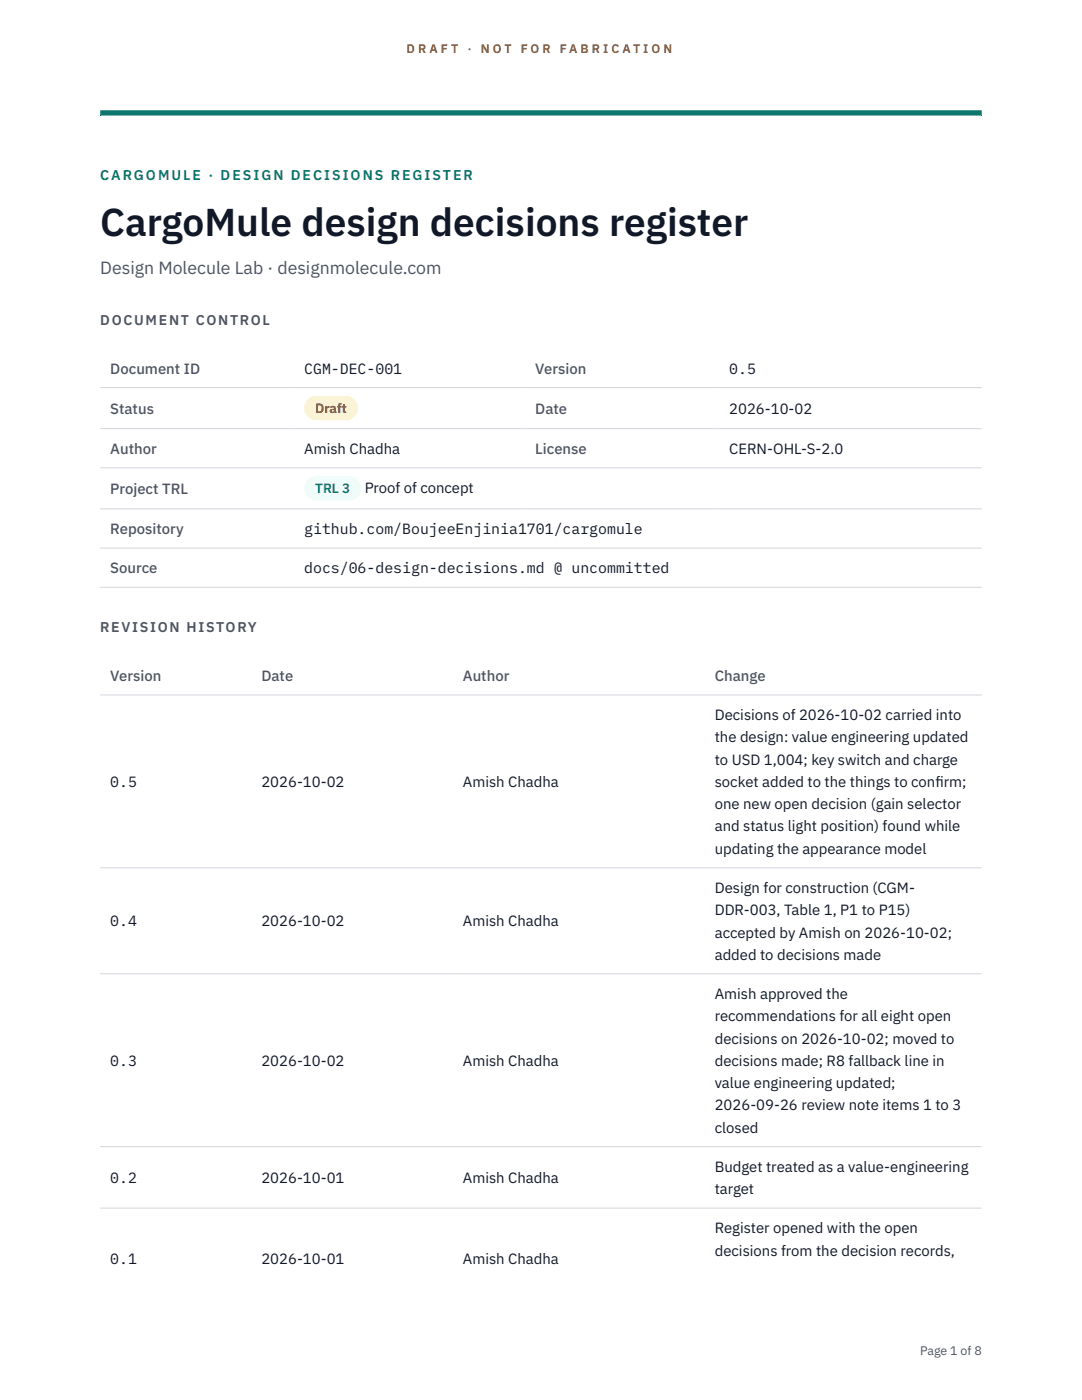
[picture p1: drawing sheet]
<svg xmlns="http://www.w3.org/2000/svg" width="216mm" height="279mm" viewBox="0 0 216 279" stroke-linecap="round" stroke-linejoin="round" font-family="sans-serif">
<defs><g id="words">
<text font-size="7.8" fill="#111827" x="20" y="47.1">CargoMule design decisions register</text>
<text font-size="3.5" fill="#4b5563" x="20" y="54.6">Design Molecule Lab · designmolecule.com</text>
<g font-size="3" fill="#4b5563">
<text x="22" y="74.5">Document ID</text>
<text x="106.8" y="74.5">Version</text>
<text x="22" y="82.6">Status</text>
<text x="106.8" y="82.6">Date</text>
<text x="22" y="90.6">Author</text>
<text x="106.8" y="90.6">License</text>
<text x="22" y="98.6">Project TRL</text>
<text x="22" y="106.6">Repository</text>
<text x="22" y="114.4">Source</text>
<text x="22" y="135.9">Version</text>
<text x="52.2" y="135.9">Date</text>
<text x="92.4" y="135.9">Author</text>
<text x="142.6" y="135.9">Change</text>
</g>
<g font-size="3" fill="#111827">
<text x="60.7" y="74.5">CGM-DEC-001</text>
<text x="145.5" y="74.5">0.5</text>
<text x="145.5" y="82.6">2026-10-02</text>
<text x="60.7" y="90.6">Amish Chadha</text>
<text x="145.5" y="90.6">CERN-OHL-S-2.0</text>
<text x="72.8" y="98.5">Proof of concept</text>
<text x="60.7" y="106.6">github.com/BoujeeEnjinia1701/cargomule</text>
<text x="60.7" y="114.4">docs/06-design-decisions.md @ uncommitted</text>
<text x="142.6" y="143.7">Decisions of 2026-10-02 carried into</text>
<text x="142.6" y="148.2">the design: value engineering updated</text>
<text x="142.6" y="152.6">to USD 1,004; key switch and charge</text>
<text x="22" y="157.1">0.5</text>
<text x="52.2" y="157.1">2026-10-02</text>
<text x="92.4" y="157.1">Amish Chadha</text>
<text x="142.6" y="157.1">socket added to the things to conf</text>
<text x="142.6" y="161.5">one new open decision (gain selector</text>
<text x="186.6" y="157.1">irm;</text>
<text x="142.6" y="165.9">and status light position) found while</text>
<text x="142.6" y="170.4">updating the appearance model</text>
<text x="142.6" y="178.2">Design for construction (CGM-</text>
<text x="22" y="184.9">0.4</text>
<text x="52.2" y="184.9">2026-10-02</text>
<text x="92.4" y="184.9">Amish Chadha</text>
<text x="142.6" y="182.7">DDR-003, Table 1, P1 to P15)</text>
<text x="142.6" y="187.1">accepted by Amish on 2026-10-02;</text>
<text x="142.6" y="191.5">added to decisions made</text>
<text x="142.6" y="199.4">Amish approved the</text>
<text x="142.6" y="203.8">recommendations for all eight open</text>
<text x="142.6" y="208.3">decisions on 2026-10-02; moved to</text>
<text x="22" y="212.7">0.3</text>
<text x="52.2" y="212.7">2026-10-02</text>
<text x="92.4" y="212.7">Amish Chadha</text>
<text x="142.6" y="212.7">decisions made; R8 fallback line in</text>
<text x="142.6" y="217.1">value engineering updated;</text>
<text x="142.6" y="221.6">2026-09-26 review note items 1 to 3</text>
<text x="142.6" y="226">closed</text>
<text x="142.6" y="233.9">Budget treated as a value-engineering</text>
<text x="22" y="236.1">0.2</text>
<text x="52.2" y="236.1">2026-10-01</text>
<text x="92.4" y="236.1">Amish Chadha</text>
<text x="142.6" y="238.3">target</text>
<text x="142.6" y="246.1">Register opened with the open</text>
<text x="142.6" y="250.6">decisions from the decision records,</text>
<text x="22" y="252.2">0.1</text>
<text x="52.2" y="252.2">2026-10-01</text>
<text x="92.4" y="252.2">Amish Chadha</text>
</g>
<text font-size="2.8" fill="#0f766e" x="20" y="36">CARGOMULE · DESIGN DECISIONS REGISTER</text>
<g font-size="2.8" fill="#4b5563">
<text x="20" y="64.8">DOCUMENT CONTROL</text>
<text x="20" y="126.2">REVISION HISTORY</text>
</g>
<text font-size="2.7" fill="#92400e" x="62.9" y="82.5">Draft</text>
<text font-size="2.7" fill="#0f766e" x="62.9" y="98.5">TRL 3</text>
<g font-size="2.5" fill="#b45309">
<text x="81.1" y="10.5">D R A F T</text>
<text x="93.3" y="10.5">·</text>
<text x="95.9" y="10.5">N O T</text>
<text x="103.9" y="10.5">F O R</text>
<text x="111.7" y="10.5">F A B R I C A T I O N</text>
</g>
<text font-size="2.5" fill="#4b5563" x="183.6" y="270.3">Page 1 of 8</text>
</g></defs>
<path d="M20 23.1h175.9zM20 22h175.9v1.1h-175.9z" fill-rule="evenodd" fill="#0f766e"/>
<path d="M20 77.3h175.9M20 85.5h175.9M20 93.4h175.9M20 101.6h175.9M20 109.4h175.9M20 117.2h175.9M20 138.7h175.9M20 173.2h175.9M20 194.3h175.9M20 228.8h175.9M20 241.1h175.9" fill="none" stroke="#d1d5db" stroke-width=".2"/>
<path d="M60.7 79h10.7v4.9h-10.7z" fill="#fef3c7"/>
<path d="M60.7 95.1h11.4v4.8h-11.4z" fill="#f0fdfa"/>
<use href="#words"/>
</svg>
